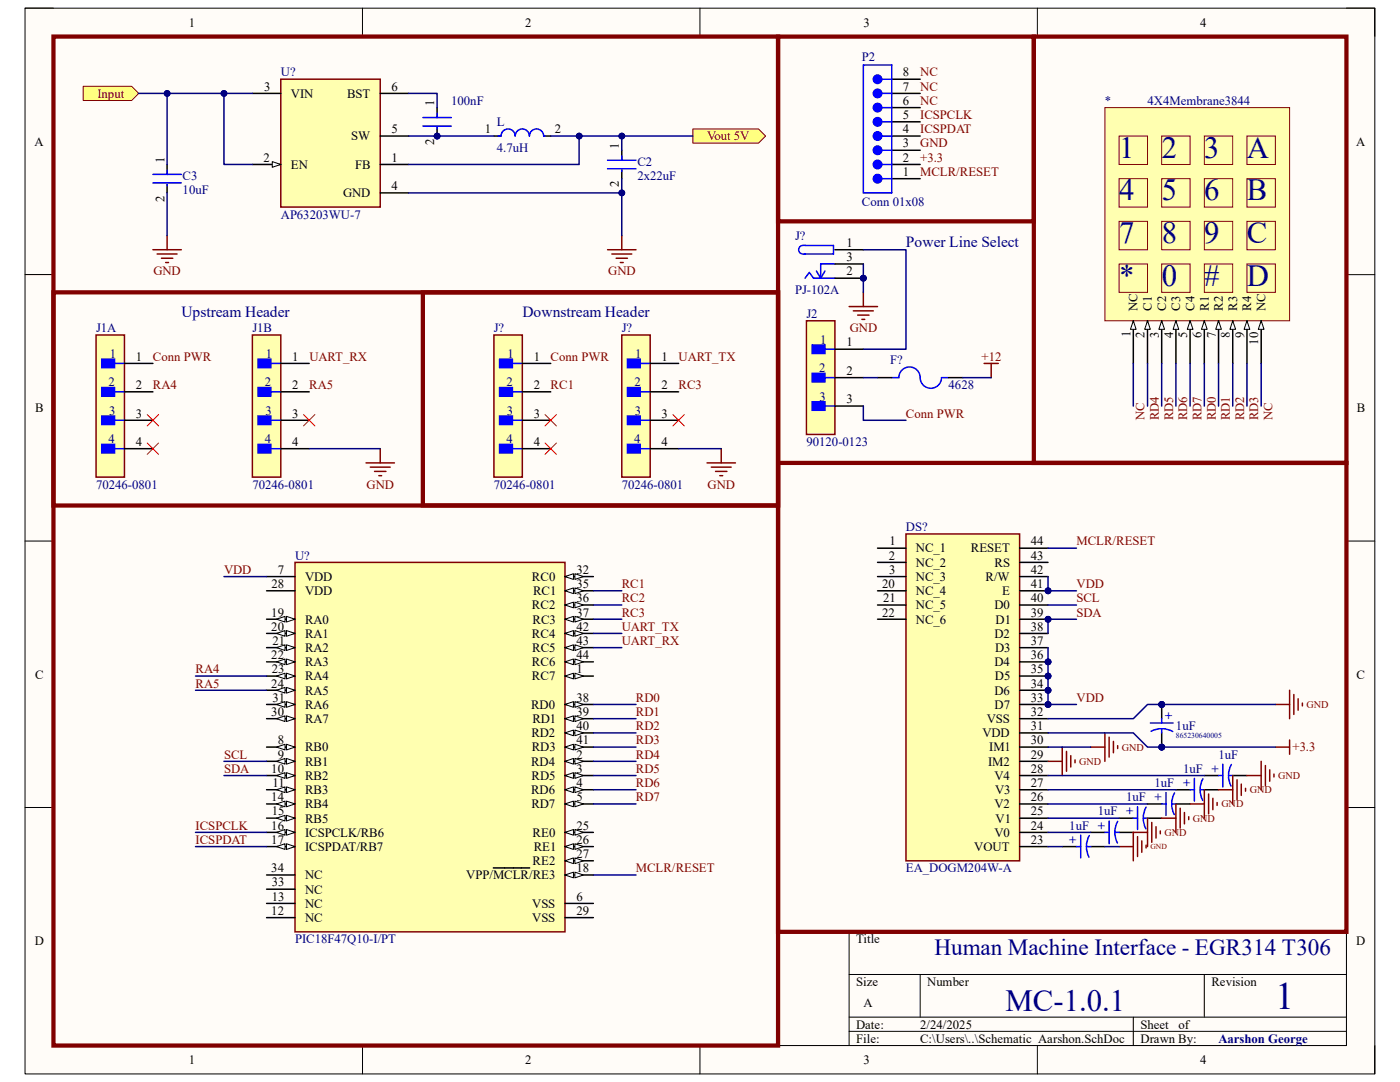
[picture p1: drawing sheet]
<svg xmlns="http://www.w3.org/2000/svg" width="279mm" height="216mm" viewBox="0 0 279 216" stroke-linecap="round" stroke-linejoin="round" font-family="sans-serif">
<defs><g id="words">
<text font-size="7.7" fill="#000080" x="254.5" y="201.3">1</text>
<g font-size="6.1" fill="#000080">
<text x="223.4" y="31.5">1</text>
<text x="231.8" y="31.5">2</text>
<text x="240.3" y="31.5">3</text>
<text x="248.8" y="31.5">A</text>
<text x="223.4" y="40">4</text>
<text x="231.8" y="40">5</text>
<text x="240.3" y="40">6</text>
<text x="248.8" y="40">B</text>
<text x="223.4" y="48.5">7</text>
<text x="231.8" y="48.5">8</text>
<text x="240.3" y="48.5">9</text>
<text x="248.8" y="48.5">C</text>
<text x="223.4" y="57">*</text>
<text x="231.8" y="57">0</text>
<text x="240.3" y="57">#</text>
<text x="248.8" y="57">D</text>
<text x="200.7" y="201.6">MC-1.0.1</text>
</g>
<text font-size="4.6" fill="#000080" x="186.5" y="190.6">Human Machine Interface - EGR314 T306</text>
<g font-size="3.1" fill="#000080">
<text x="180.8" y="49.2">Power Line Select</text>
<text x="36.2" y="63.3">Upstream Header</text>
<text x="104.3" y="63.3">Downstream Header</text>
</g>
<g font-size="2.5">
<text x="37.7" y="5.3">1</text>
<text x="104.8" y="5.3">2</text>
<text x="172.3" y="5.3">3</text>
<text x="239.5" y="5.3">4</text>
<text x="180.2" y="15.2">8</text>
<text x="52.7" y="18.1">3</text>
<text x="58" y="19.5">VIN</text>
<text x="69.3" y="19.5">BST</text>
<text x="78.1" y="18.1">6</text>
<text x="86.7" y="21.2" transform="rotate(-90 86.7 21.2)">1</text>
<text x="180.2" y="23.7">5</text>
<text x="180.2" y="20.9">6</text>
<text x="180.2" y="18.1">7</text>
<text x="6.9" y="29.1">A</text>
<text x="70.1" y="28">SW</text>
<text x="78.1" y="26.6">5</text>
<text x="86.7" y="28.9" transform="rotate(-90 86.7 28.9)">2</text>
<text x="96.7" y="26.6">1</text>
<text x="110.7" y="26.6">2</text>
<text x="123.5" y="29.7" transform="rotate(-90 123.5 29.7)">1</text>
<text x="180.2" y="29.4">3</text>
<text x="180.2" y="26.6">4</text>
<text x="270.6" y="29.1">A</text>
<text x="32.8" y="32.5" transform="rotate(-90 32.8 32.5)">1</text>
<text x="52.6" y="32.3">2</text>
<text x="58" y="33.7">EN</text>
<text x="70.9" y="33.7">FB</text>
<text x="78.1" y="32.3">1</text>
<text x="180.2" y="32.3">2</text>
<text x="180.2" y="35.1">1</text>
<text x="32.8" y="40.2" transform="rotate(-90 32.8 40.2)">2</text>
<text x="68.5" y="39.4">GND</text>
<text x="78.1" y="37.9">4</text>
<text x="123.5" y="37.4" transform="rotate(-90 123.5 37.4)">2</text>
<text x="168.9" y="52.1">3</text>
<text x="168.9" y="49.3">1</text>
<text x="168.9" y="54.9">2</text>
<text x="227" y="62" transform="rotate(-90 227 62)">NC</text>
<text x="229.9" y="62" transform="rotate(-90 229.9 62)">C1</text>
<text x="232.7" y="62" transform="rotate(-90 232.7 62)">C2</text>
<text x="235.5" y="62" transform="rotate(-90 235.5 62)">C3</text>
<text x="238.4" y="62" transform="rotate(-90 238.4 62)">C4</text>
<text x="241.2" y="62" transform="rotate(-90 241.2 62)">R1</text>
<text x="244.1" y="62" transform="rotate(-90 244.1 62)">R2</text>
<text x="246.9" y="62" transform="rotate(-90 246.9 62)">R3</text>
<text x="249.7" y="62" transform="rotate(-90 249.7 62)">R4</text>
<text x="252.6" y="62" transform="rotate(-90 252.6 62)">NC</text>
<text x="27.1" y="72">1</text>
<text x="58.3" y="72">1</text>
<text x="106.5" y="72">1</text>
<text x="132" y="72">1</text>
<text x="168.9" y="69.1">1</text>
<text x="225.6" y="67.2" transform="rotate(-90 225.6 67.2)">1</text>
<text x="228.4" y="67.4" transform="rotate(-90 228.4 67.4)">2</text>
<text x="231.3" y="67.4" transform="rotate(-90 231.3 67.4)">3</text>
<text x="234.1" y="67.5" transform="rotate(-90 234.1 67.5)">4</text>
<text x="236.9" y="67.4" transform="rotate(-90 236.9 67.4)">5</text>
<text x="239.8" y="67.4" transform="rotate(-90 239.8 67.4)">6</text>
<text x="242.6" y="67.4" transform="rotate(-90 242.6 67.4)">7</text>
<text x="245.4" y="67.4" transform="rotate(-90 245.4 67.4)">8</text>
<text x="248.3" y="67.4" transform="rotate(-90 248.3 67.4)">9</text>
<text x="251.1" y="68.7" transform="rotate(-90 251.1 68.7)">10</text>
<text x="27.1" y="77.6">2</text>
<text x="58.3" y="77.6">2</text>
<text x="106.5" y="77.6">2</text>
<text x="132" y="77.6">2</text>
<text x="168.9" y="74.8">2</text>
<text x="7" y="82.3">B</text>
<text x="27.1" y="83.3">3</text>
<text x="58.3" y="83.3">3</text>
<text x="106.5" y="83.3">3</text>
<text x="132" y="83.3">3</text>
<text x="168.9" y="80.5">3</text>
<text x="270.8" y="82.3">B</text>
<text x="27.1" y="89">4</text>
<text x="58.3" y="89">4</text>
<text x="106.5" y="89">4</text>
<text x="132" y="89">4</text>
<text x="177.4" y="111.7">2</text>
<text x="177.5" y="108.8">1</text>
<text x="182.8" y="110.2">NC_1</text>
<text x="182.8" y="113.1">NC_2</text>
<text x="193.8" y="110.2">RESET</text>
<text x="198.5" y="113.1">RS</text>
<text x="205.7" y="111.7">43</text>
<text x="205.7" y="108.8">44</text>
<text x="54.2" y="117.3">28</text>
<text x="55.5" y="114.5">7</text>
<text x="60.9" y="115.9">VDD</text>
<text x="60.9" y="118.7">VDD</text>
<text x="106.2" y="115.9">RC0</text>
<text x="106.4" y="118.7">RC1</text>
<text x="115" y="114.5">32</text>
<text x="115" y="117.3">35</text>
<text x="176.1" y="117.3">20</text>
<text x="177.5" y="114.5">3</text>
<text x="182.8" y="115.9">NC_3</text>
<text x="182.8" y="118.7">NC_4</text>
<text x="196.7" y="115.9">R/W</text>
<text x="200" y="118.7">E</text>
<text x="205.7" y="117.3">41</text>
<text x="205.7" y="114.5">42</text>
<text x="54.1" y="123">19</text>
<text x="54.1" y="125.9">20</text>
<text x="60.9" y="124.4">RA0</text>
<text x="106.2" y="121.6">RC2</text>
<text x="106.3" y="124.4">RC3</text>
<text x="115" y="120.2">36</text>
<text x="115" y="123">37</text>
<text x="115" y="125.9">42</text>
<text x="176.1" y="123">22</text>
<text x="176.3" y="120.2">21</text>
<text x="182.8" y="121.6">NC_5</text>
<text x="182.8" y="124.4">NC_6</text>
<text x="198.5" y="121.6">D0</text>
<text x="198.7" y="124.4">D1</text>
<text x="205.7" y="125.9">38</text>
<text x="205.7" y="123">39</text>
<text x="205.7" y="120.2">40</text>
<text x="54.1" y="131.5">22</text>
<text x="54.4" y="128.7">21</text>
<text x="60.9" y="127.3">RA1</text>
<text x="60.9" y="130.1">RA2</text>
<text x="106.2" y="127.3">RC4</text>
<text x="106.2" y="130.1">RC5</text>
<text x="115" y="128.7">43</text>
<text x="115" y="131.5">44</text>
<text x="198.5" y="127.3">D2</text>
<text x="198.6" y="130.1">D3</text>
<text x="205.7" y="131.5">36</text>
<text x="205.7" y="128.7">37</text>
<text x="7" y="135.4">C</text>
<text x="54.1" y="137.2">24</text>
<text x="54.3" y="134.4">23</text>
<text x="60.9" y="132.9">RA3</text>
<text x="60.9" y="135.8">RA4</text>
<text x="106.2" y="132.9">RC6</text>
<text x="106.2" y="135.8">RC7</text>
<text x="115" y="134.4">1</text>
<text x="198.5" y="132.9">D4</text>
<text x="198.5" y="135.8">D5</text>
<text x="205.7" y="137.2">34</text>
<text x="205.7" y="134.4">35</text>
<text x="270.7" y="135.4">C</text>
<text x="54.1" y="142.9">30</text>
<text x="54.4" y="140">31</text>
<text x="60.9" y="138.6">RA5</text>
<text x="60.9" y="141.4">RA6</text>
<text x="106" y="141.4">RD0</text>
<text x="115" y="140">38</text>
<text x="115" y="142.9">39</text>
<text x="198.5" y="138.6">D6</text>
<text x="198.5" y="141.4">D7</text>
<text x="205.7" y="142.9">32</text>
<text x="205.7" y="140">33</text>
<text x="55.5" y="148.5">8</text>
<text x="60.9" y="149.9">RB0</text>
<text x="60.9" y="144.3">RA7</text>
<text x="106" y="147.1">RD2</text>
<text x="106.1" y="149.9">RD3</text>
<text x="106.3" y="144.3">RD1</text>
<text x="115" y="145.7">40</text>
<text x="115" y="148.5">41</text>
<text x="196" y="147.1">VDD</text>
<text x="196.9" y="144.3">VSS</text>
<text x="197.4" y="149.9">IM1</text>
<text x="205.7" y="148.5">30</text>
<text x="205.7" y="145.7">31</text>
<text x="54.1" y="154.2">10</text>
<text x="55.4" y="151.4">9</text>
<text x="60.9" y="152.8">RB1</text>
<text x="60.9" y="155.6">RB2</text>
<text x="106" y="152.8">RD4</text>
<text x="106.1" y="155.6">RD5</text>
<text x="115" y="151.4">2</text>
<text x="115" y="154.2">3</text>
<text x="197.2" y="152.8">IM2</text>
<text x="198.5" y="155.6">V4</text>
<text x="205.7" y="154.2">28</text>
<text x="205.7" y="151.4">29</text>
<text x="54.1" y="159.9">14</text>
<text x="54.4" y="157">11</text>
<text x="60.9" y="158.5">RB3</text>
<text x="60.9" y="161.3">RB4</text>
<text x="106" y="158.5">RD6</text>
<text x="106" y="161.3">RD7</text>
<text x="115" y="157">4</text>
<text x="115" y="159.9">5</text>
<text x="198.5" y="161.3">V2</text>
<text x="198.6" y="158.5">V3</text>
<text x="205.7" y="159.9">26</text>
<text x="205.7" y="157">27</text>
<text x="54.1" y="165.5">16</text>
<text x="54.2" y="162.7">15</text>
<text x="60.9" y="164.1">RB5</text>
<text x="60.9" y="167">ICSPCLK/RB6</text>
<text x="106.3" y="167">RE0</text>
<text x="115" y="165.5">25</text>
<text x="198.5" y="167">V0</text>
<text x="198.7" y="164.1">V1</text>
<text x="205.7" y="165.5">24</text>
<text x="205.7" y="162.7">25</text>
<text x="54.1" y="168.4">17</text>
<text x="60.9" y="169.8">ICSPDAT/RB7</text>
<text x="106.3" y="172.6">RE2</text>
<text x="106.5" y="169.8">RE1</text>
<text x="115" y="168.4">26</text>
<text x="115" y="171.2">27</text>
<text x="194.4" y="169.8">VOUT</text>
<text x="205.7" y="168.4">23</text>
<text x="54.1" y="174">34</text>
<text x="54.3" y="179.7">13</text>
<text x="54.3" y="176.9">33</text>
<text x="60.9" y="178.3">NC</text>
<text x="60.9" y="175.5">NC</text>
<text x="93" y="175.5">VPP/MCLR/RE3</text>
<text x="115" y="174">18</text>
<text x="115" y="179.7">6</text>
<text x="54.1" y="182.5">12</text>
<text x="60.9" y="184">NC</text>
<text x="60.9" y="181.1">NC</text>
<text x="106.2" y="181.1">VSS</text>
<text x="106.2" y="184">VSS</text>
<text x="115" y="182.5">29</text>
<text x="6.9" y="188.6">D</text>
<text x="170.9" y="188.2">Title</text>
<text x="270.7" y="188.6">D</text>
<text x="170.9" y="196.7">Size</text>
<text x="185" y="196.7">Number</text>
<text x="241.8" y="196.7">Revision</text>
<text x="172.3" y="201">A</text>
<text x="170.9" y="205.2">Date:</text>
<text x="170.9" y="208.1">File:</text>
<text x="183.6" y="205.2">2/24/2025</text>
<text x="183.7" y="208.1">C:\Users\..\Schematic_Aarshon.SchDoc</text>
<text x="227.6" y="205.2">Sheet</text>
<text x="227.6" y="208.1">Drawn By:</text>
<text x="235.2" y="205.2">of</text>
<text x="37.7" y="212.3">1</text>
<text x="104.8" y="212.3">2</text>
<text x="172.3" y="212.3">3</text>
<text x="239.5" y="212.3">4</text>
</g>
<g font-size="2.5" fill="#000080">
<text x="56" y="15.2">U?</text>
<text x="172" y="12.1">P2</text>
<text x="90" y="20.9">100nF</text>
<text x="220.5" y="20.9">*</text>
<text x="229" y="20.9">4X4Membrane3844</text>
<text x="99.1" y="25.2">L</text>
<text x="36.4" y="35.9">C3</text>
<text x="99.1" y="30.3">4.7uH</text>
<text x="127.2" y="33.1">C2</text>
<text x="127.2" y="35.9">2x22uF</text>
<text x="36.4" y="38.8">10uF</text>
<text x="172" y="41.1">Conn 01x08</text>
<text x="56" y="43.6">AP63203WU-7</text>
<text x="158.7" y="47.9">J?</text>
<text x="158.7" y="58.6">PJ-102A</text>
<text x="161" y="63.5">J2</text>
<text x="19.2" y="66.3">J1A</text>
<text x="21.9" y="71.4">1</text>
<text x="50.4" y="66.3">J1B</text>
<text x="53.1" y="71.4">1</text>
<text x="98.6" y="66.3">J?</text>
<text x="101.3" y="71.4">1</text>
<text x="124.1" y="66.3">J?</text>
<text x="126.8" y="71.4">1</text>
<text x="163.7" y="68.6">1</text>
<text x="21.7" y="77.1">2</text>
<text x="52.9" y="77.1">2</text>
<text x="101.1" y="77.1">2</text>
<text x="126.6" y="77.1">2</text>
<text x="163.4" y="74.3">2</text>
<text x="177.7" y="72.7">F?</text>
<text x="189.3" y="77.6">4628</text>
<text x="21.8" y="82.8">3</text>
<text x="53" y="82.8">3</text>
<text x="101.2" y="82.8">3</text>
<text x="126.7" y="82.8">3</text>
<text x="163.6" y="79.9">3</text>
<text x="21.7" y="88.4">4</text>
<text x="52.9" y="88.4">4</text>
<text x="101" y="88.4">4</text>
<text x="126.6" y="88.4">4</text>
<text x="161" y="89">90120-0123</text>
<text x="19.2" y="97.5">70246-0801</text>
<text x="50.4" y="97.5">70246-0801</text>
<text x="98.6" y="97.5">70246-0801</text>
<text x="124.1" y="97.5">70246-0801</text>
<text x="180.8" y="106">DS?</text>
<text x="58.9" y="111.7">U?</text>
<text x="234.7" y="145.7">1uF</text>
<text x="236.1" y="154.2">1uF +</text>
<text x="243.2" y="151.4">1uF</text>
<text x="224.7" y="159.9">1uF +</text>
<text x="230.4" y="157">1uF +</text>
<text x="213.4" y="165.5">1uF +</text>
<text x="219.1" y="162.7">1uF +</text>
<text x="180.8" y="174">EA_DOGM204W-A</text>
<text x="58.9" y="188.2">PIC18F47Q10-I/PT</text>
<text x="243.2" y="208.1">Aarshon George</text>
</g>
<g font-size="2.5" fill="#800000">
<text x="183.6" y="15.2">NC</text>
<text x="19.4" y="19.5">Input</text>
<text x="183.6" y="23.7">ICSPCLK</text>
<text x="183.6" y="20.9">NC</text>
<text x="183.6" y="18.1">NC</text>
<text x="141.1" y="28">Vout 5V</text>
<text x="183.6" y="29.4">GND</text>
<text x="183.6" y="26.6">ICSPDAT</text>
<text x="183.6" y="35.1">MCLR/RESET</text>
<text x="183.6" y="32.3">+3.3</text>
<text x="30.6" y="54.9">GND</text>
<text x="121.4" y="54.9">GND</text>
<text x="30.5" y="72">Conn PWR</text>
<text x="61.7" y="72">UART_RX</text>
<text x="109.9" y="72">Conn PWR</text>
<text x="135.4" y="72">UART_TX</text>
<text x="169.6" y="66.3">GND</text>
<text x="195.9" y="72">+12</text>
<text x="30.5" y="77.6">RA4</text>
<text x="61.7" y="77.6">RA5</text>
<text x="109.9" y="77.6">RC1</text>
<text x="135.4" y="77.6">RC3</text>
<text x="180.8" y="83.3">Conn PWR</text>
<text x="228.4" y="83.9" transform="rotate(-90 228.4 83.9)">NC</text>
<text x="231.3" y="83.9" transform="rotate(-90 231.3 83.9)">RD4</text>
<text x="234.1" y="83.9" transform="rotate(-90 234.1 83.9)">RD5</text>
<text x="236.9" y="83.9" transform="rotate(-90 236.9 83.9)">RD6</text>
<text x="239.8" y="83.9" transform="rotate(-90 239.8 83.9)">RD7</text>
<text x="242.6" y="83.9" transform="rotate(-90 242.6 83.9)">RD0</text>
<text x="245.4" y="83.9" transform="rotate(-90 245.4 83.9)">RD1</text>
<text x="248.3" y="83.9" transform="rotate(-90 248.3 83.9)">RD2</text>
<text x="251.1" y="83.9" transform="rotate(-90 251.1 83.9)">RD3</text>
<text x="254" y="83.9" transform="rotate(-90 254 83.9)">NC</text>
<text x="73.2" y="97.5">GND</text>
<text x="141.2" y="97.5">GND</text>
<text x="214.8" y="108.8">MCLR/RESET</text>
<text x="44.7" y="114.5">VDD</text>
<text x="124.1" y="117.3">RC1</text>
<text x="214.8" y="117.3">VDD</text>
<text x="124.1" y="125.9">UART_TX</text>
<text x="124.1" y="120.2">RC2</text>
<text x="124.1" y="123">RC3</text>
<text x="214.8" y="123">SDA</text>
<text x="214.8" y="120.2">SCL</text>
<text x="124.1" y="128.7">UART_RX</text>
<text x="39" y="134.4">RA4</text>
<text x="39" y="137.2">RA5</text>
<text x="126.9" y="140">RD0</text>
<text x="126.9" y="142.9">RD1</text>
<text x="214.8" y="140">VDD</text>
<text x="126.9" y="148.5">RD3</text>
<text x="126.9" y="145.7">RD2</text>
<text x="257.9" y="149.9">+3.3</text>
<text x="44.7" y="151.4">SCL</text>
<text x="44.7" y="154.2">SDA</text>
<text x="126.9" y="151.4">RD4</text>
<text x="126.9" y="154.2">RD5</text>
<text x="126.9" y="159.9">RD7</text>
<text x="126.9" y="157">RD6</text>
<text x="39" y="165.5">ICSPCLK</text>
<text x="39" y="168.4">ICSPDAT</text>
<text x="126.9" y="174">MCLR/RESET</text>
</g>
<g font-size="2.5" fill="#00f">
<text x="232.4" y="142" transform="rotate(90 232.4 142)">+</text>
<text x="213.4" y="168.4">+</text>
</g>
<g font-size="2" fill="#800000">
<text x="260.8" y="141.3">GND</text>
<text x="223.9" y="149.8">GND</text>
<text x="215.4" y="152.6">GND</text>
<text x="255.1" y="155.4">GND</text>
<text x="243.8" y="161.1">GND</text>
<text x="249.4" y="158.3">GND</text>
<text x="232.4" y="166.8">GND</text>
<text x="238.1" y="164">GND</text>
</g>
<text font-size="1.5" fill="#000080" x="234.7" y="147.3">865230640005</text>
<text font-size="1.5" fill="#800000" x="229.6" y="169.5">GND</text>
</g></defs>
<path d="M5 1.6h269.4v212.7h-269.4z" fill-rule="evenodd" fill="#fffcf8"/>
<path d="M5 1.6h269.4v212.7h-269.4z" fill="none" stroke="#000" stroke-width=".2"/>
<path d="M10.7 7.3h258v201.3h-258z" fill-rule="evenodd" fill="#fffcf8"/>
<g fill="none" stroke="#000" stroke-width=".2">
<path d="M5 1.6h5.7M10.7 7.3h258v201.3h-258zM72.3 1.6v5.7M139.7 1.6v5.7M207 1.6v5.7M268.7 1.6h5.7v5.7M5 54.8h5.7M268.7 54.8h5.7M5 108h5.7M268.7 108h5.7M5 161.1h5.7M268.7 161.1h5.7"/>
<path d="M169.5 194.4h99.2M183.6 194.4v8.6M240.3 194.4v8.6M268.7 185.9h-99.2v22.7M72.3 208.6v5.7M139.7 208.6v5.7M169.5 203h99.2M169.5 205.8h99.2M207 208.6v5.7M226.2 203v5.6M274.4 208.6v5.7"/>
</g>
<path d="M220.5 21.5h36.9v42.5h-36.9z" fill-rule="evenodd" fill="#ffffb0"/>
<path d="M220.5 21.5h36.9v42.5h-36.9z" fill="none" stroke="#800000" stroke-width=".2"/>
<path d="M226.2 64v8.5" fill="none" stroke="#000" stroke-width=".3"/>
<path d="M226.2 64l.5 1.7h-1.1z" fill="#f8fcff"/>
<path d="M226.2 64l.5 1.7h-1.1z" fill="none" stroke="#000" stroke-width=".2"/>
<path d="M229 64v8.5" fill="none" stroke="#000" stroke-width=".3"/>
<path d="M229 64l.6 1.7h-1.2z" fill="#f8fcff"/>
<path d="M229 64l.6 1.7h-1.2z" fill="none" stroke="#000" stroke-width=".2"/>
<path d="M231.8 64v8.5" fill="none" stroke="#000" stroke-width=".3"/>
<path d="M231.8 64l.6 1.7h-1.1z" fill="#f8fcff"/>
<path d="M231.8 64l.6 1.7h-1.1z" fill="none" stroke="#000" stroke-width=".2"/>
<path d="M234.7 64v8.5" fill="none" stroke="#000" stroke-width=".3"/>
<path d="M234.7 64l.5 1.7h-1.1z" fill="#f8fcff"/>
<path d="M234.7 64l.5 1.7h-1.1z" fill="none" stroke="#000" stroke-width=".2"/>
<path d="M237.5 64v8.5" fill="none" stroke="#000" stroke-width=".3"/>
<path d="M237.5 64l.6 1.7h-1.1z" fill="#f8fcff"/>
<path d="M237.5 64l.6 1.7h-1.1z" fill="none" stroke="#000" stroke-width=".2"/>
<path d="M240.3 64v8.5" fill="none" stroke="#000" stroke-width=".3"/>
<path d="M240.3 64l.6 1.7h-1.1z" fill="#f8fcff"/>
<path d="M240.3 64l.6 1.7h-1.1z" fill="none" stroke="#000" stroke-width=".2"/>
<path d="M243.2 64v8.5" fill="none" stroke="#000" stroke-width=".3"/>
<path d="M243.2 64l.6 1.7h-1.2z" fill="#f8fcff"/>
<path d="M243.2 64l.6 1.7h-1.2z" fill="none" stroke="#000" stroke-width=".2"/>
<path d="M246 64v8.5" fill="none" stroke="#000" stroke-width=".3"/>
<path d="M246 64l.6 1.7h-1.1z" fill="#f8fcff"/>
<path d="M246 64l.6 1.7h-1.1z" fill="none" stroke="#000" stroke-width=".2"/>
<path d="M248.9 64v8.5" fill="none" stroke="#000" stroke-width=".3"/>
<path d="M248.9 64l.5 1.7h-1.1z" fill="#f8fcff"/>
<path d="M248.9 64l.5 1.7h-1.1z" fill="none" stroke="#000" stroke-width=".2"/>
<path d="M251.7 64v8.5" fill="none" stroke="#000" stroke-width=".3"/>
<path d="M251.7 64l.6 1.7h-1.2z" fill="#f8fcff"/>
<path d="M251.7 64l.6 1.7h-1.2z" fill="none" stroke="#000" stroke-width=".2"/>
<path d="M223.3 27.1h5.7v5.7h-5.7z" fill-rule="evenodd" fill="#ffffb0"/>
<path d="M223.3 27.1h5.7v5.7h-5.7z" fill="none" stroke="#800000" stroke-width=".2"/>
<path d="M231.8 27.1h5.7v5.7h-5.7z" fill-rule="evenodd" fill="#ffffb0"/>
<path d="M231.8 27.1h5.7v5.7h-5.7z" fill="none" stroke="#800000" stroke-width=".2"/>
<path d="M240.3 27.1h5.7v5.7h-5.7z" fill-rule="evenodd" fill="#ffffb0"/>
<path d="M240.3 27.1h5.7v5.7h-5.7z" fill="none" stroke="#800000" stroke-width=".2"/>
<path d="M248.9 27.1h5.6v5.7h-5.6z" fill-rule="evenodd" fill="#ffffb0"/>
<path d="M248.9 27.1h5.6v5.7h-5.6z" fill="none" stroke="#800000" stroke-width=".2"/>
<path d="M223.3 35.7h5.7v5.6h-5.7z" fill-rule="evenodd" fill="#ffffb0"/>
<path d="M223.3 35.7h5.7v5.6h-5.7z" fill="none" stroke="#800000" stroke-width=".2"/>
<path d="M231.8 35.7h5.7v5.6h-5.7z" fill-rule="evenodd" fill="#ffffb0"/>
<path d="M231.8 35.7h5.7v5.6h-5.7z" fill="none" stroke="#800000" stroke-width=".2"/>
<path d="M240.3 35.7h5.7v5.6h-5.7z" fill-rule="evenodd" fill="#ffffb0"/>
<path d="M240.3 35.7h5.7v5.6h-5.7z" fill="none" stroke="#800000" stroke-width=".2"/>
<path d="M248.9 35.7h5.6v5.6h-5.6z" fill-rule="evenodd" fill="#ffffb0"/>
<path d="M248.9 35.7h5.6v5.6h-5.6z" fill="none" stroke="#800000" stroke-width=".2"/>
<path d="M223.3 44.2h5.7v5.6h-5.7z" fill-rule="evenodd" fill="#ffffb0"/>
<path d="M223.3 44.2h5.7v5.6h-5.7z" fill="none" stroke="#800000" stroke-width=".2"/>
<path d="M231.8 44.2h5.7v5.6h-5.7z" fill-rule="evenodd" fill="#ffffb0"/>
<path d="M231.8 44.2h5.7v5.6h-5.7z" fill="none" stroke="#800000" stroke-width=".2"/>
<path d="M240.3 44.2h5.7v5.6h-5.7z" fill-rule="evenodd" fill="#ffffb0"/>
<path d="M240.3 44.2h5.7v5.6h-5.7z" fill="none" stroke="#800000" stroke-width=".2"/>
<path d="M248.9 44.2h5.6v5.6h-5.6z" fill-rule="evenodd" fill="#ffffb0"/>
<path d="M248.9 44.2h5.6v5.6h-5.6z" fill="none" stroke="#800000" stroke-width=".2"/>
<path d="M223.3 52.7h5.7v5.6h-5.7z" fill-rule="evenodd" fill="#ffffb0"/>
<path d="M223.3 52.7h5.7v5.6h-5.7z" fill="none" stroke="#800000" stroke-width=".2"/>
<path d="M231.8 52.7h5.7v5.6h-5.7z" fill-rule="evenodd" fill="#ffffb0"/>
<path d="M231.8 52.7h5.7v5.6h-5.7z" fill="none" stroke="#800000" stroke-width=".2"/>
<path d="M240.3 52.7h5.7v5.6h-5.7z" fill-rule="evenodd" fill="#ffffb0"/>
<path d="M240.3 52.7h5.7v5.6h-5.7z" fill="none" stroke="#800000" stroke-width=".2"/>
<path d="M248.9 52.7h5.6v5.6h-5.6z" fill-rule="evenodd" fill="#ffffb0"/>
<path d="M248.9 52.7h5.6v5.6h-5.6z" fill="none" stroke="#800000" stroke-width=".2"/>
<circle cx="209.2" cy="140.6" r=".57" fill="#000080"/>
<circle cx="209.2" cy="140.6" r=".57" fill="none" stroke="#000080" stroke-width=".2"/>
<circle cx="209.2" cy="137.7" r=".57" fill="#000080"/>
<circle cx="209.2" cy="137.7" r=".57" fill="none" stroke="#000080" stroke-width=".2"/>
<circle cx="209.2" cy="134.9" r=".57" fill="#000080"/>
<circle cx="209.2" cy="134.9" r=".57" fill="none" stroke="#000080" stroke-width=".2"/>
<circle cx="209.2" cy="132.1" r=".57" fill="#000080"/>
<circle cx="209.2" cy="132.1" r=".57" fill="none" stroke="#000080" stroke-width=".2"/>
<circle cx="209.2" cy="123.6" r=".57" fill="#000080"/>
<circle cx="209.2" cy="123.6" r=".57" fill="none" stroke="#000080" stroke-width=".2"/>
<circle cx="209.2" cy="117.9" r=".57" fill="#000080"/>
<circle cx="209.2" cy="117.9" r=".57" fill="none" stroke="#000080" stroke-width=".2"/>
<path d="M180.8 106.5h22.7v65.3h-22.7z" fill-rule="evenodd" fill="#ffffb0"/>
<path d="M180.8 106.5h22.7v65.3h-22.7z" fill="none" stroke="#800000" stroke-width=".3"/>
<g fill="none" stroke="#000" stroke-width=".3">
<path d="M175.1 109.4h5.7M175.1 112.2h5.7M175.1 115.1h5.7M175.1 117.9h5.7M175.1 120.7h5.7M175.1 123.6h5.7M203.5 157.6h5.7M203.5 154.7h5.7M203.5 151.9h5.7M203.5 149.1h5.7M203.5 146.2h5.7M203.5 143.4h5.7"/>
<path d="M203.5 140.6h5.7M203.5 168.9h5.7M203.5 166.1h5.7M203.5 163.3h5.7M203.5 160.4h5.7"/>
</g>
<circle cx="209.2" cy="140.6" r=".57" fill="#000080"/>
<circle cx="209.2" cy="140.6" r=".57" fill="none" stroke="#000080" stroke-width=".2"/>
<path d="M203.5 137.7h5.7" fill="none" stroke="#000" stroke-width=".3"/>
<circle cx="209.2" cy="137.7" r=".57" fill="#000080"/>
<circle cx="209.2" cy="137.7" r=".57" fill="none" stroke="#000080" stroke-width=".2"/>
<path d="M203.5 134.9h5.7" fill="none" stroke="#000" stroke-width=".3"/>
<circle cx="209.2" cy="134.9" r=".57" fill="#000080"/>
<circle cx="209.2" cy="134.9" r=".57" fill="none" stroke="#000080" stroke-width=".2"/>
<path d="M203.5 132.1h5.7" fill="none" stroke="#000" stroke-width=".3"/>
<circle cx="209.2" cy="132.1" r=".57" fill="#000080"/>
<circle cx="209.2" cy="132.1" r=".57" fill="none" stroke="#000080" stroke-width=".2"/>
<path d="M203.5 129.2h5.7M203.5 126.4h5.7M203.5 123.6h5.7" fill="none" stroke="#000" stroke-width=".3"/>
<circle cx="209.2" cy="123.6" r=".57" fill="#000080"/>
<circle cx="209.2" cy="123.6" r=".57" fill="none" stroke="#000080" stroke-width=".2"/>
<path d="M203.5 117.9h5.7M203.5 120.7h5.7" fill="none" stroke="#000" stroke-width=".3"/>
<circle cx="209.2" cy="117.9" r=".57" fill="#000080"/>
<circle cx="209.2" cy="117.9" r=".57" fill="none" stroke="#000080" stroke-width=".2"/>
<path d="M203.5 115.1h5.7M203.5 112.2h5.7M203.5 109.4h5.7" fill="none" stroke="#000" stroke-width=".3"/>
<path d="M56 15.8h19.9v25.5h-19.9z" fill-rule="evenodd" fill="#ffffb0"/>
<path d="M56 15.8h19.9v25.5h-19.9z" fill="none" stroke="#800000" stroke-width=".3"/>
<path d="M50.4 32.8h5.6" fill="none" stroke="#000" stroke-width=".3"/>
<path d="M54.3 32.3l1.7 .5-1.7 .6z" fill="#f8fcff"/>
<path d="M54.3 32.3l1.7 .5-1.7 .6z" fill="none" stroke="#000" stroke-width=".2"/>
<path d="M50.4 18.6h5.6M75.9 18.6h5.7M75.9 32.8h5.7M75.9 38.5h5.7M75.9 27.1h5.7" fill="none" stroke="#000" stroke-width=".3"/>
<circle cx="231.8" cy="140.6" r=".57" fill="#000080"/>
<circle cx="231.8" cy="140.6" r=".57" fill="none" stroke="#000080" stroke-width=".2"/>
<circle cx="231.8" cy="149.1" r=".57" fill="#000080"/>
<circle cx="231.8" cy="149.1" r=".57" fill="none" stroke="#000080" stroke-width=".2"/>
<path d="M231.8 140.6v2.8" fill="none" stroke="#000" stroke-width=".3"/>
<circle cx="231.8" cy="140.6" r=".57" fill="#000080"/>
<circle cx="231.8" cy="140.6" r=".57" fill="none" stroke="#000080" stroke-width=".2"/>
<path d="M231.8 146.2v2.9" fill="none" stroke="#000" stroke-width=".3"/>
<circle cx="231.8" cy="149.1" r=".57" fill="#000080"/>
<circle cx="231.8" cy="149.1" r=".57" fill="none" stroke="#000080" stroke-width=".2"/>
<g fill="none" stroke="#00f" stroke-width=".3">
<path d="M229.6 144.3h4.5M229.7 145.9a4.5 4.5 0 0 1 4.3 .1M231.8 143.4v.9M231.8 145.4v.8M232.7 158.2v4.5M234.4 158.2a4.5 4.5 0 0 0 0 4.3M237.5 157.6h.9M238.4 155.3v4.6M239.5 157.6h.8M240.1 155.4a4.5 4.5 0 0 0-.1 4.3M243.2 154.7h.8M244 152.5v4.5"/>
<path d="M245.2 154.7h.8M245.7 152.5a4.5 4.5 0 0 0 0 4.4M214.8 168.9h.9M215.7 166.7v4.5M216.8 168.9h.9M217.4 166.7a4.6 4.6 0 0 0-.1 4.3M220.5 166.1h.9M221.4 163.8v4.6M222.5 166.1h.8M223.1 163.9a4.5 4.5 0 0 0-.1 4.3M226.2 163.3h.8M227 161v4.5"/>
<path d="M228.2 163.3h.8M228.7 161.1a4.5 4.5 0 0 0 0 4.3M231.8 160.4h.9M233.8 160.4h.9"/>
</g>
<g fill="none" stroke="#800000" stroke-width=".3">
<path d="M257.4 137.7v5.7M258.2 138.6v4M259.1 139.4v2.3M209.2 151.9h2.8M212 149.1v5.6M212.8 149.9v4M213.7 150.8v2.2M214.5 151.6v.6M217.7 149.1h2.8M220.5 146.2v5.7M221.4 147.1v4M222.2 147.9v2.3"/>
<path d="M223.1 148.8v.6M240.3 157.6v5.7M241.2 158.4v4M242.1 159.3v2.3M243.2 157.6h2.8M246 154.7v5.7M246.9 155.6v4M247.7 156.5v2.2M248.6 157.3v.6M248.9 154.7h2.8M251.7 151.9v5.7M252.5 152.8v3.9"/>
<path d="M253.4 153.6v2.3M254.2 154.5v.5M254.5 149.1h2.9M254.5 140.6h2.9M257.4 147.7v2.8M259.9 140.3v.6M223.3 168.9h2.9M227 166.9v4M227.9 167.8v2.3M228.7 168.6v.6M229 163.3v5.6M229 166.1h-2.8v5.7"/>
<path d="M229.9 164.1v4M230.7 165v2.2M231.6 165.8v.6M231.8 163.3h2.9M234.7 160.4v5.7M235.5 161.3v3.9M236.4 162.1v2.3M237.2 163v.5M237.5 160.4h2.8M242.9 160.1v.6"/>
</g>
<path d="M234.7 157.6h2.8M240.3 154.7h2.9M240.3 157.6h2.9M246 154.7h2.9M212 168.9h2.8M217.7 166.1h2.8M217.7 168.9h2.8M223.3 163.3h2.9M223.3 166.1h2.9M229 160.4h2.8M229 163.3h2.8M234.7 160.4h2.8" fill="none" stroke="#000" stroke-width=".3"/>
<circle cx="87.2" cy="27.2" r=".57" fill="#000080"/>
<circle cx="87.2" cy="27.2" r=".57" fill="none" stroke="#000080" stroke-width=".2"/>
<path d="M87.2 21.5v2M87.2 25.4v1.7" fill="none" stroke="#000" stroke-width=".3"/>
<circle cx="87.2" cy="27.2" r=".57" fill="#000080"/>
<circle cx="87.2" cy="27.2" r=".57" fill="none" stroke="#000080" stroke-width=".2"/>
<path d="M84.4 23.5h5.7M84.4 25.2h5.7M87.2 22.6v.9M87.2 25.4v.3M99.4 27.1h.6a1.42 1.42 0 0 1 1.4-1.4 1.42 1.42 0 0 1 1.4 1.4 1.42 1.42 0 0 1 1.4-1.4 1.42 1.42 0 0 1 1.5 1.4 1.42 1.42 0 0 1 1.4-1.4 1.42 1.42 0 0 1 1.4 1.4h.3" fill="none" stroke="#00f" stroke-width=".3"/>
<path d="M98.6 27.1h1.4M108.5 27.1h1.4" fill="none" stroke="#000" stroke-width=".3"/>
<path d="M121.3 49.8h5.6M122.1 50.7h4M123 51.5h2.2M123.8 52.4h.6M124.1 47v2.8" fill="none" stroke="#800000" stroke-width=".3"/>
<path d="M138.3 25.7h13.1l1.4 1.4-1.4 1.5h-13.1z" fill-rule="evenodd" fill="#ffff80"/>
<path d="M138.3 25.7h13.1l1.4 1.4-1.4 1.5h-13.1z" fill="none" stroke="#800000" stroke-width=".2"/>
<path d="M16.6 17.2h9.7l1.4 1.4-1.4 1.5h-9.7z" fill-rule="evenodd" fill="#ffff80"/>
<path d="M16.6 17.2h9.7l1.4 1.4-1.4 1.5h-9.7z" fill="none" stroke="#800000" stroke-width=".2"/>
<path d="M33.4 32.8v2M33.4 36.8v1.7" fill="none" stroke="#000" stroke-width=".3"/>
<path d="M30.5 34.8h5.7M30.5 36.5h5.7M33.4 34v.8M33.4 36.8v.3" fill="none" stroke="#00f" stroke-width=".3"/>
<path d="M30.5 49.8h5.7M31.4 50.7h3.9M32.2 51.5h2.3M33.1 52.4h.5M33.4 47v2.8" fill="none" stroke="#800000" stroke-width=".3"/>
<path d="M58.9 112.2h53.9v73.7h-53.9z" fill-rule="evenodd" fill="#ffffb0"/>
<path d="M58.9 112.2h53.9v73.7h-53.9z" fill="none" stroke="#800000" stroke-width=".3"/>
<path d="M53.2 115.1h5.7M53.2 117.9h5.7M112.7 115.1h5.7" fill="none" stroke="#000" stroke-width=".3"/>
<path d="M112.7 115.1l1.7-.6v1.1z" fill="#f8fcff"/>
<path d="M112.7 115.1l1.7-.6v1.1z" fill="none" stroke="#000" stroke-width=".2"/>
<path d="M114.7 114.5l1.7 .6-1.7 .5z" fill="#f8fcff"/>
<path d="M114.7 114.5l1.7 .6-1.7 .5z" fill="none" stroke="#000" stroke-width=".2"/>
<path d="M112.7 117.9h5.7" fill="none" stroke="#000" stroke-width=".3"/>
<path d="M112.7 117.9l1.7-.6v1.2z" fill="#f8fcff"/>
<path d="M112.7 117.9l1.7-.6v1.2z" fill="none" stroke="#000" stroke-width=".2"/>
<path d="M114.7 117.3l1.7 .6-1.7 .6z" fill="#f8fcff"/>
<path d="M114.7 117.3l1.7 .6-1.7 .6z" fill="none" stroke="#000" stroke-width=".2"/>
<path d="M112.7 120.7h5.7" fill="none" stroke="#000" stroke-width=".3"/>
<path d="M112.7 120.7l1.7-.5v1.1z" fill="#f8fcff"/>
<path d="M112.7 120.7l1.7-.5v1.1z" fill="none" stroke="#000" stroke-width=".2"/>
<path d="M114.7 120.2l1.7 .5-1.7 .6z" fill="#f8fcff"/>
<path d="M114.7 120.2l1.7 .5-1.7 .6z" fill="none" stroke="#000" stroke-width=".2"/>
<path d="M112.7 123.6h5.7" fill="none" stroke="#000" stroke-width=".3"/>
<path d="M112.7 123.6l1.7-.6v1.1z" fill="#f8fcff"/>
<path d="M112.7 123.6l1.7-.6v1.1z" fill="none" stroke="#000" stroke-width=".2"/>
<path d="M114.7 123l1.7 .6-1.7 .5z" fill="#f8fcff"/>
<path d="M114.7 123l1.7 .6-1.7 .5z" fill="none" stroke="#000" stroke-width=".2"/>
<path d="M112.7 126.4h5.7" fill="none" stroke="#000" stroke-width=".3"/>
<path d="M112.7 126.4l1.7-.6v1.2z" fill="#f8fcff"/>
<path d="M112.7 126.4l1.7-.6v1.2z" fill="none" stroke="#000" stroke-width=".2"/>
<path d="M114.7 125.8l1.7 .6-1.7 .6z" fill="#f8fcff"/>
<path d="M114.7 125.8l1.7 .6-1.7 .6z" fill="none" stroke="#000" stroke-width=".2"/>
<path d="M112.7 129.2h5.7" fill="none" stroke="#000" stroke-width=".3"/>
<path d="M112.7 129.2l1.7-.5v1.1z" fill="#f8fcff"/>
<path d="M112.7 129.2l1.7-.5v1.1z" fill="none" stroke="#000" stroke-width=".2"/>
<path d="M114.7 128.7l1.7 .5-1.7 .6z" fill="#f8fcff"/>
<path d="M114.7 128.7l1.7 .5-1.7 .6z" fill="none" stroke="#000" stroke-width=".2"/>
<path d="M112.7 132.1h5.7" fill="none" stroke="#000" stroke-width=".3"/>
<path d="M112.7 132.1l1.7-.6v1.1z" fill="#f8fcff"/>
<path d="M112.7 132.1l1.7-.6v1.1z" fill="none" stroke="#000" stroke-width=".2"/>
<path d="M114.7 131.5l1.7 .6-1.7 .5z" fill="#f8fcff"/>
<path d="M114.7 131.5l1.7 .6-1.7 .5z" fill="none" stroke="#000" stroke-width=".2"/>
<path d="M112.7 134.9h5.7" fill="none" stroke="#000" stroke-width=".3"/>
<path d="M112.7 134.9l1.7-.6v1.2z" fill="#f8fcff"/>
<path d="M112.7 134.9l1.7-.6v1.2z" fill="none" stroke="#000" stroke-width=".2"/>
<path d="M114.7 134.3l1.7 .6-1.7 .6z" fill="#f8fcff"/>
<path d="M114.7 134.3l1.7 .6-1.7 .6z" fill="none" stroke="#000" stroke-width=".2"/>
<path d="M112.7 140.6h5.7" fill="none" stroke="#000" stroke-width=".3"/>
<path d="M112.7 140.6l1.7-.6v1.1z" fill="#f8fcff"/>
<path d="M112.7 140.6l1.7-.6v1.1z" fill="none" stroke="#000" stroke-width=".2"/>
<path d="M114.7 140l1.7 .6-1.7 .5z" fill="#f8fcff"/>
<path d="M114.7 140l1.7 .6-1.7 .5z" fill="none" stroke="#000" stroke-width=".2"/>
<path d="M112.7 143.4h5.7" fill="none" stroke="#000" stroke-width=".3"/>
<path d="M112.7 143.4l1.7-.6v1.2z" fill="#f8fcff"/>
<path d="M112.7 143.4l1.7-.6v1.2z" fill="none" stroke="#000" stroke-width=".2"/>
<path d="M114.7 142.8l1.7 .6-1.7 .6z" fill="#f8fcff"/>
<path d="M114.7 142.8l1.7 .6-1.7 .6z" fill="none" stroke="#000" stroke-width=".2"/>
<path d="M112.7 146.2h5.7" fill="none" stroke="#000" stroke-width=".3"/>
<path d="M112.7 146.2l1.7-.5v1.1z" fill="#f8fcff"/>
<path d="M112.7 146.2l1.7-.5v1.1z" fill="none" stroke="#000" stroke-width=".2"/>
<path d="M114.7 145.7l1.7 .5-1.7 .6z" fill="#f8fcff"/>
<path d="M114.7 145.7l1.7 .5-1.7 .6z" fill="none" stroke="#000" stroke-width=".2"/>
<path d="M112.7 149.1h5.7" fill="none" stroke="#000" stroke-width=".3"/>
<path d="M112.7 149.1l1.7-.6v1.1z" fill="#f8fcff"/>
<path d="M112.7 149.1l1.7-.6v1.1z" fill="none" stroke="#000" stroke-width=".2"/>
<path d="M114.7 148.5l1.7 .6-1.7 .5z" fill="#f8fcff"/>
<path d="M114.7 148.5l1.7 .6-1.7 .5z" fill="none" stroke="#000" stroke-width=".2"/>
<path d="M112.7 151.9h5.7" fill="none" stroke="#000" stroke-width=".3"/>
<path d="M112.7 151.9l1.7-.6v1.2z" fill="#f8fcff"/>
<path d="M112.7 151.9l1.7-.6v1.2z" fill="none" stroke="#000" stroke-width=".2"/>
<path d="M114.7 151.3l1.7 .6-1.7 .6z" fill="#f8fcff"/>
<path d="M114.7 151.3l1.7 .6-1.7 .6z" fill="none" stroke="#000" stroke-width=".2"/>
<path d="M112.7 154.7h5.7" fill="none" stroke="#000" stroke-width=".3"/>
<path d="M112.7 154.7l1.7-.5v1.1z" fill="#f8fcff"/>
<path d="M112.7 154.7l1.7-.5v1.1z" fill="none" stroke="#000" stroke-width=".2"/>
<path d="M114.7 154.2l1.7 .5-1.7 .6z" fill="#f8fcff"/>
<path d="M114.7 154.2l1.7 .5-1.7 .6z" fill="none" stroke="#000" stroke-width=".2"/>
<path d="M112.7 157.6h5.7" fill="none" stroke="#000" stroke-width=".3"/>
<path d="M112.7 157.6l1.7-.6v1.2z" fill="#f8fcff"/>
<path d="M112.7 157.6l1.7-.6v1.2z" fill="none" stroke="#000" stroke-width=".2"/>
<path d="M114.7 157l1.7 .6-1.7 .6z" fill="#f8fcff"/>
<path d="M114.7 157l1.7 .6-1.7 .6z" fill="none" stroke="#000" stroke-width=".2"/>
<path d="M112.7 160.4h5.7" fill="none" stroke="#000" stroke-width=".3"/>
<path d="M112.7 160.4l1.7-.5v1.1z" fill="#f8fcff"/>
<path d="M112.7 160.4l1.7-.5v1.1z" fill="none" stroke="#000" stroke-width=".2"/>
<path d="M114.7 159.9l1.7 .5-1.7 .6z" fill="#f8fcff"/>
<path d="M114.7 159.9l1.7 .5-1.7 .6z" fill="none" stroke="#000" stroke-width=".2"/>
<path d="M53.2 149.1h5.7" fill="none" stroke="#000" stroke-width=".3"/>
<path d="M57.2 148.5l1.7 .6-1.7 .5z" fill="#f8fcff"/>
<path d="M57.2 148.5l1.7 .6-1.7 .5z" fill="none" stroke="#000" stroke-width=".2"/>
<path d="M55.2 149.1l1.7-.6v1.1z" fill="#f8fcff"/>
<path d="M55.2 149.1l1.7-.6v1.1z" fill="none" stroke="#000" stroke-width=".2"/>
<path d="M53.2 151.9h5.7" fill="none" stroke="#000" stroke-width=".3"/>
<path d="M57.2 151.3l1.7 .6-1.7 .6z" fill="#f8fcff"/>
<path d="M57.2 151.3l1.7 .6-1.7 .6z" fill="none" stroke="#000" stroke-width=".2"/>
<path d="M55.2 151.9l1.7-.6v1.2z" fill="#f8fcff"/>
<path d="M55.2 151.9l1.7-.6v1.2z" fill="none" stroke="#000" stroke-width=".2"/>
<path d="M53.2 154.7h5.7" fill="none" stroke="#000" stroke-width=".3"/>
<path d="M57.2 154.2l1.7 .5-1.7 .6z" fill="#f8fcff"/>
<path d="M57.2 154.2l1.7 .5-1.7 .6z" fill="none" stroke="#000" stroke-width=".2"/>
<path d="M55.2 154.7l1.7-.5v1.1z" fill="#f8fcff"/>
<path d="M55.2 154.7l1.7-.5v1.1z" fill="none" stroke="#000" stroke-width=".2"/>
<path d="M53.2 157.6h5.7" fill="none" stroke="#000" stroke-width=".3"/>
<path d="M57.2 157l1.7 .6-1.7 .6z" fill="#f8fcff"/>
<path d="M57.2 157l1.7 .6-1.7 .6z" fill="none" stroke="#000" stroke-width=".2"/>
<path d="M55.2 157.6l1.7-.6v1.2z" fill="#f8fcff"/>
<path d="M55.2 157.6l1.7-.6v1.2z" fill="none" stroke="#000" stroke-width=".2"/>
<path d="M53.2 160.4h5.7" fill="none" stroke="#000" stroke-width=".3"/>
<path d="M57.2 159.9l1.7 .5-1.7 .6z" fill="#f8fcff"/>
<path d="M57.2 159.9l1.7 .5-1.7 .6z" fill="none" stroke="#000" stroke-width=".2"/>
<path d="M55.2 160.4l1.7-.5v1.1z" fill="#f8fcff"/>
<path d="M55.2 160.4l1.7-.5v1.1z" fill="none" stroke="#000" stroke-width=".2"/>
<path d="M53.2 163.3h5.7" fill="none" stroke="#000" stroke-width=".3"/>
<path d="M57.2 162.7l1.7 .6-1.7 .5z" fill="#f8fcff"/>
<path d="M57.2 162.7l1.7 .6-1.7 .5z" fill="none" stroke="#000" stroke-width=".2"/>
<path d="M55.2 163.3l1.7-.6v1.1z" fill="#f8fcff"/>
<path d="M55.2 163.3l1.7-.6v1.1z" fill="none" stroke="#000" stroke-width=".2"/>
<path d="M53.2 166.1h5.7" fill="none" stroke="#000" stroke-width=".3"/>
<path d="M57.2 165.5l1.7 .6-1.7 .6z" fill="#f8fcff"/>
<path d="M57.2 165.5l1.7 .6-1.7 .6z" fill="none" stroke="#000" stroke-width=".2"/>
<path d="M55.2 166.1l1.7-.6v1.2z" fill="#f8fcff"/>
<path d="M55.2 166.1l1.7-.6v1.2z" fill="none" stroke="#000" stroke-width=".2"/>
<path d="M53.2 168.9h5.7" fill="none" stroke="#000" stroke-width=".3"/>
<path d="M57.2 168.4l1.7 .5-1.7 .6z" fill="#f8fcff"/>
<path d="M57.2 168.4l1.7 .5-1.7 .6z" fill="none" stroke="#000" stroke-width=".2"/>
<path d="M55.2 168.9l1.7-.5v1.1z" fill="#f8fcff"/>
<path d="M55.2 168.9l1.7-.5v1.1z" fill="none" stroke="#000" stroke-width=".2"/>
<path d="M112.8 174.6h5.6" fill="none" stroke="#000" stroke-width=".3"/>
<path d="M112.8 174.6l1.6-.6v1.2z" fill="#f8fcff"/>
<path d="M112.8 174.6l1.6-.6v1.2z" fill="none" stroke="#000" stroke-width=".2"/>
<path d="M114.7 174l1.7 .6-1.7 .6z" fill="#f8fcff"/>
<path d="M114.7 174l1.7 .6-1.7 .6z" fill="none" stroke="#000" stroke-width=".2"/>
<path d="M53.2 123.6h5.7M98.5 173.2h7.2" fill="none" stroke="#000" stroke-width=".3"/>
<path d="M57.2 123l1.7 .6-1.7 .5z" fill="#f8fcff"/>
<path d="M57.2 123l1.7 .6-1.7 .5z" fill="none" stroke="#000" stroke-width=".2"/>
<path d="M55.2 123.6l1.7-.6v1.1z" fill="#f8fcff"/>
<path d="M55.2 123.6l1.7-.6v1.1z" fill="none" stroke="#000" stroke-width=".2"/>
<path d="M53.2 126.4h5.7" fill="none" stroke="#000" stroke-width=".3"/>
<path d="M57.2 125.8l1.7 .6-1.7 .6z" fill="#f8fcff"/>
<path d="M57.2 125.8l1.7 .6-1.7 .6z" fill="none" stroke="#000" stroke-width=".2"/>
<path d="M55.2 126.4l1.7-.6v1.2z" fill="#f8fcff"/>
<path d="M55.2 126.4l1.7-.6v1.2z" fill="none" stroke="#000" stroke-width=".2"/>
<path d="M53.2 129.2h5.7" fill="none" stroke="#000" stroke-width=".3"/>
<path d="M57.2 128.7l1.7 .5-1.7 .6z" fill="#f8fcff"/>
<path d="M57.2 128.7l1.7 .5-1.7 .6z" fill="none" stroke="#000" stroke-width=".2"/>
<path d="M55.2 129.2l1.7-.5v1.1z" fill="#f8fcff"/>
<path d="M55.2 129.2l1.7-.5v1.1z" fill="none" stroke="#000" stroke-width=".2"/>
<path d="M53.2 132.1h5.7" fill="none" stroke="#000" stroke-width=".3"/>
<path d="M57.2 131.5l1.7 .6-1.7 .5z" fill="#f8fcff"/>
<path d="M57.2 131.5l1.7 .6-1.7 .5z" fill="none" stroke="#000" stroke-width=".2"/>
<path d="M55.2 132.1l1.7-.6v1.1z" fill="#f8fcff"/>
<path d="M55.2 132.1l1.7-.6v1.1z" fill="none" stroke="#000" stroke-width=".2"/>
<path d="M53.2 134.9h5.7" fill="none" stroke="#000" stroke-width=".3"/>
<path d="M57.2 134.3l1.7 .6-1.7 .6z" fill="#f8fcff"/>
<path d="M57.2 134.3l1.7 .6-1.7 .6z" fill="none" stroke="#000" stroke-width=".2"/>
<path d="M55.2 134.9l1.7-.6v1.2z" fill="#f8fcff"/>
<path d="M55.2 134.9l1.7-.6v1.2z" fill="none" stroke="#000" stroke-width=".2"/>
<path d="M53.2 137.7h5.7" fill="none" stroke="#000" stroke-width=".3"/>
<path d="M57.2 137.2l1.7 .5-1.7 .6z" fill="#f8fcff"/>
<path d="M57.2 137.2l1.7 .5-1.7 .6z" fill="none" stroke="#000" stroke-width=".2"/>
<path d="M55.2 137.7l1.7-.5v1.1z" fill="#f8fcff"/>
<path d="M55.2 137.7l1.7-.5v1.1z" fill="none" stroke="#000" stroke-width=".2"/>
<path d="M53.2 140.6h5.7" fill="none" stroke="#000" stroke-width=".3"/>
<path d="M57.2 140l1.7 .6-1.7 .5z" fill="#f8fcff"/>
<path d="M57.2 140l1.7 .6-1.7 .5z" fill="none" stroke="#000" stroke-width=".2"/>
<path d="M55.2 140.6l1.7-.6v1.1z" fill="#f8fcff"/>
<path d="M55.2 140.6l1.7-.6v1.1z" fill="none" stroke="#000" stroke-width=".2"/>
<path d="M53.2 143.4h5.7" fill="none" stroke="#000" stroke-width=".3"/>
<path d="M57.2 142.8l1.7 .6-1.7 .6z" fill="#f8fcff"/>
<path d="M57.2 142.8l1.7 .6-1.7 .6z" fill="none" stroke="#000" stroke-width=".2"/>
<path d="M55.2 143.4l1.7-.6v1.2z" fill="#f8fcff"/>
<path d="M55.2 143.4l1.7-.6v1.2z" fill="none" stroke="#000" stroke-width=".2"/>
<path d="M112.7 166.1h5.7" fill="none" stroke="#000" stroke-width=".3"/>
<path d="M112.7 166.1l1.7-.6v1.2z" fill="#f8fcff"/>
<path d="M112.7 166.1l1.7-.6v1.2z" fill="none" stroke="#000" stroke-width=".2"/>
<path d="M114.7 165.5l1.7 .6-1.7 .6z" fill="#f8fcff"/>
<path d="M114.7 165.5l1.7 .6-1.7 .6z" fill="none" stroke="#000" stroke-width=".2"/>
<path d="M112.7 168.9h5.7" fill="none" stroke="#000" stroke-width=".3"/>
<path d="M112.7 168.9l1.7-.5v1.1z" fill="#f8fcff"/>
<path d="M112.7 168.9l1.7-.5v1.1z" fill="none" stroke="#000" stroke-width=".2"/>
<path d="M114.7 168.4l1.7 .5-1.7 .6z" fill="#f8fcff"/>
<path d="M114.7 168.4l1.7 .5-1.7 .6z" fill="none" stroke="#000" stroke-width=".2"/>
<path d="M112.7 171.8h5.7" fill="none" stroke="#000" stroke-width=".3"/>
<path d="M112.7 171.8l1.7-.6v1.1z" fill="#f8fcff"/>
<path d="M112.7 171.8l1.7-.6v1.1z" fill="none" stroke="#000" stroke-width=".2"/>
<path d="M114.7 171.2l1.7 .6-1.7 .5z" fill="#f8fcff"/>
<path d="M114.7 171.2l1.7 .6-1.7 .5z" fill="none" stroke="#000" stroke-width=".2"/>
<path d="M124.1 30v2M124.1 34v1.7M178 32.8h5.6M178 35.7h5.6M53.2 177.4h5.7M53.2 174.6h5.7M53.2 183.1h5.7M53.2 180.3h5.7M112.8 183.1h5.6M112.8 180.3h5.6" fill="none" stroke="#000" stroke-width=".3"/>
<path d="M121.3 32h5.6M121.3 33.7h5.6M124.1 31.1v.9M124.1 34v.2M176 32.8h2" fill="none" stroke="#00f" stroke-width=".3"/>
<path d="M10.7 7.3h144.6v93.6h-144.6zM206.3 7.3h62.4v85.1h-62.4zM10.7 58.3h144.6v150.3h-144.6zM155.3 92.4h113.4v93.5h-113.4z" fill="none" stroke="#800000" stroke-width=".85"/>
<circle cx="175.1" cy="32.8" r=".85" fill="#00f"/>
<g fill="none" stroke="#00f" stroke-width=".3">
<path d="M176 35.7h2M176 30h2"/>
<circle cx="175.1" cy="32.8" r=".85"/>
</g>
<path d="M178 30h5.6" fill="none" stroke="#000" stroke-width=".3"/>
<circle cx="175.1" cy="30" r=".85" fill="#00f"/>
<g fill="none" stroke="#00f" stroke-width=".3">
<path d="M176 27.1h2"/>
<circle cx="175.1" cy="30" r=".85"/>
</g>
<path d="M178 27.1h5.6" fill="none" stroke="#000" stroke-width=".3"/>
<circle cx="175.1" cy="27.1" r=".85" fill="#00f"/>
<g fill="none" stroke="#00f" stroke-width=".3">
<path d="M176 24.3h2"/>
<circle cx="175.1" cy="27.1" r=".85"/>
</g>
<path d="M178 24.3h5.6" fill="none" stroke="#000" stroke-width=".3"/>
<circle cx="175.1" cy="24.3" r=".85" fill="#00f"/>
<g fill="none" stroke="#00f" stroke-width=".3">
<path d="M176 21.5h2"/>
<circle cx="175.1" cy="24.3" r=".85"/>
</g>
<path d="M178 21.5h5.6" fill="none" stroke="#000" stroke-width=".3"/>
<circle cx="175.1" cy="21.5" r=".85" fill="#00f"/>
<g fill="none" stroke="#00f" stroke-width=".3">
<path d="M176 18.6h2"/>
<circle cx="175.1" cy="21.5" r=".85"/>
</g>
<path d="M178 18.6h5.6" fill="none" stroke="#000" stroke-width=".3"/>
<circle cx="175.1" cy="18.6" r=".85" fill="#00f"/>
<g fill="none" stroke="#00f" stroke-width=".3">
<path d="M176 15.8h2"/>
<circle cx="175.1" cy="18.6" r=".85"/>
</g>
<path d="M178 15.8h5.6" fill="none" stroke="#000" stroke-width=".3"/>
<circle cx="175.1" cy="15.8" r=".85" fill="#00f"/>
<g fill="none" stroke="#00f" stroke-width=".3">
<path d="M172.3 13h5.7v25.5h-5.7z"/>
<circle cx="175.1" cy="15.8" r=".85"/>
</g>
<circle cx="175.1" cy="35.7" r=".85" fill="#00f"/>
<circle cx="175.1" cy="35.7" r=".85" fill="none" stroke="#00f" stroke-width=".3"/>
<path d="M155.3 7.3h51v36.9h-51z" fill="none" stroke="#800000" stroke-width=".85"/>
<path d="M19.2 66.8h5.6v28.4h-5.6z" fill-rule="evenodd" fill="#ffffb0"/>
<path d="M19.2 66.8h5.6v28.4h-5.6z" fill="none" stroke="#800000" stroke-width=".3"/>
<path d="M20.3 71.7h2.6v1.7h-2.6z" fill-rule="evenodd" fill="#00f"/>
<path d="M20.3 71.7h2.6v1.7h-2.6zM22.9 72.5h1.9" fill="none" stroke="#00f" stroke-width=".3"/>
<path d="M20.3 77.3h2.6v1.7h-2.6z" fill-rule="evenodd" fill="#00f"/>
<path d="M20.3 77.3h2.6v1.7h-2.6zM22.9 78.2h1.9" fill="none" stroke="#00f" stroke-width=".3"/>
<path d="M20.3 83h2.6v1.7h-2.6z" fill-rule="evenodd" fill="#00f"/>
<path d="M20.3 83h2.6v1.7h-2.6zM22.9 83.9h1.9" fill="none" stroke="#00f" stroke-width=".3"/>
<path d="M20.3 88.7h2.6v1.7h-2.6z" fill-rule="evenodd" fill="#00f"/>
<path d="M20.3 88.7h2.6v1.7h-2.6zM22.9 89.5h1.9" fill="none" stroke="#00f" stroke-width=".3"/>
<path d="M24.8 72.5h5.7M24.8 78.2h5.7M24.8 83.9h5.7M24.8 89.5h5.7" fill="none" stroke="#000" stroke-width=".3"/>
<path d="M50.4 66.8h5.6v28.4h-5.6z" fill-rule="evenodd" fill="#ffffb0"/>
<path d="M50.4 66.8h5.6v28.4h-5.6z" fill="none" stroke="#800000" stroke-width=".3"/>
<path d="M51.5 71.7h2.5v1.7h-2.5z" fill-rule="evenodd" fill="#00f"/>
<path d="M51.5 71.7h2.5v1.7h-2.5zM54 72.5h2" fill="none" stroke="#00f" stroke-width=".3"/>
<path d="M51.5 77.3h2.5v1.7h-2.5z" fill-rule="evenodd" fill="#00f"/>
<path d="M51.5 77.3h2.5v1.7h-2.5zM54 78.2h2" fill="none" stroke="#00f" stroke-width=".3"/>
<path d="M51.5 83h2.5v1.7h-2.5z" fill-rule="evenodd" fill="#00f"/>
<path d="M51.5 83h2.5v1.7h-2.5zM54 83.9h2" fill="none" stroke="#00f" stroke-width=".3"/>
<path d="M51.5 88.7h2.5v1.7h-2.5z" fill-rule="evenodd" fill="#00f"/>
<path d="M51.5 88.7h2.5v1.7h-2.5zM54 89.5h2" fill="none" stroke="#00f" stroke-width=".3"/>
<path d="M56 72.5h5.7M56 78.2h5.7M56 83.9h5.7M56 89.5h5.7" fill="none" stroke="#000" stroke-width=".3"/>
<path d="M73.1 92.4h5.6M73.9 93.2h4M74.8 94.1h2.2M75.6 94.9h.6M75.9 89.5v2.9" fill="none" stroke="#800000" stroke-width=".3"/>
<path d="M29.4 82.7l2.2 2.3M29.4 88.4l2.2 2.3M31.6 82.7l-2.2 2.3M31.6 88.4l-2.2 2.3M60.6 82.7l2.2 2.3M62.8 82.7l-2.2 2.3" fill="none" stroke="#f00" stroke-width=".2"/>
<path d="M124.1 66.8h5.7v28.4h-5.7z" fill-rule="evenodd" fill="#ffffb0"/>
<path d="M124.1 66.8h5.7v28.4h-5.7z" fill="none" stroke="#800000" stroke-width=".3"/>
<path d="M125.2 71.7h2.6v1.7h-2.6z" fill-rule="evenodd" fill="#00f"/>
<path d="M125.2 71.7h2.6v1.7h-2.6zM127.8 72.5h2" fill="none" stroke="#00f" stroke-width=".3"/>
<path d="M125.2 77.3h2.6v1.7h-2.6z" fill-rule="evenodd" fill="#00f"/>
<path d="M125.2 77.3h2.6v1.7h-2.6zM127.8 78.2h2" fill="none" stroke="#00f" stroke-width=".3"/>
<path d="M125.2 83h2.6v1.7h-2.6z" fill-rule="evenodd" fill="#00f"/>
<path d="M125.2 83h2.6v1.7h-2.6zM127.8 83.9h2" fill="none" stroke="#00f" stroke-width=".3"/>
<path d="M125.2 88.7h2.6v1.7h-2.6z" fill-rule="evenodd" fill="#00f"/>
<path d="M125.2 88.7h2.6v1.7h-2.6zM127.8 89.5h2" fill="none" stroke="#00f" stroke-width=".3"/>
<path d="M129.8 72.5h5.6M129.8 78.2h5.6M129.8 83.9h5.6M129.8 89.5h5.6" fill="none" stroke="#000" stroke-width=".3"/>
<path d="M141.1 92.4h5.7M142 93.2h3.9M142.8 94.1h2.3M143.7 94.9h.5M143.9 89.5v2.9" fill="none" stroke="#800000" stroke-width=".3"/>
<path d="M134.3 82.7l2.3 2.3M136.6 82.7l-2.3 2.3" fill="none" stroke="#f00" stroke-width=".2"/>
<path d="M98.6 66.8h5.6v28.4h-5.6z" fill-rule="evenodd" fill="#ffffb0"/>
<path d="M98.6 66.8h5.6v28.4h-5.6z" fill="none" stroke="#800000" stroke-width=".3"/>
<path d="M99.7 71.7h2.6v1.7h-2.6z" fill-rule="evenodd" fill="#00f"/>
<path d="M99.7 71.7h2.6v1.7h-2.6zM102.3 72.5h1.9" fill="none" stroke="#00f" stroke-width=".3"/>
<path d="M99.7 77.3h2.6v1.7h-2.6z" fill-rule="evenodd" fill="#00f"/>
<path d="M99.7 77.3h2.6v1.7h-2.6zM102.3 78.2h1.9" fill="none" stroke="#00f" stroke-width=".3"/>
<path d="M99.7 83h2.6v1.7h-2.6z" fill-rule="evenodd" fill="#00f"/>
<path d="M99.7 83h2.6v1.7h-2.6zM102.3 83.9h1.9" fill="none" stroke="#00f" stroke-width=".3"/>
<path d="M99.7 88.7h2.6v1.7h-2.6z" fill-rule="evenodd" fill="#00f"/>
<path d="M99.7 88.7h2.6v1.7h-2.6zM102.3 89.5h1.9" fill="none" stroke="#00f" stroke-width=".3"/>
<path d="M104.2 72.5h5.7M104.2 78.2h5.7M104.2 83.9h5.7M104.2 89.5h5.7" fill="none" stroke="#000" stroke-width=".3"/>
<path d="M108.8 88.4l2.2 2.3M111 88.4l-2.2 2.3" fill="none" stroke="#f00" stroke-width=".2"/>
<path d="M84.4 58.3h70.9v42.6h-70.9z" fill="none" stroke="#800000" stroke-width=".85"/>
<circle cx="172.3" cy="55.5" r=".57" fill="#000080"/>
<circle cx="172.3" cy="55.5" r=".57" fill="none" stroke="#000080" stroke-width=".2"/>
<path d="M159.6 49.2l.8-.2h5.9v1.7h-5.6a.91 .91 0 0 1-1.1-.3 .91 .91 0 0 1 0-1.2zM160.7 55.5l.8-1.1 .9 1.1h4.2M162.9 54.1l.9 1.4M164.6 54.1l-.8 1.4M166.6 52.7h-2.8v2.8" fill="none" stroke="#00f" stroke-width=".3"/>
<path d="M166.6 52.7h5.7M166.6 55.5h5.7" fill="none" stroke="#000" stroke-width=".3"/>
<circle cx="172.3" cy="55.5" r=".57" fill="#000080"/>
<circle cx="172.3" cy="55.5" r=".57" fill="none" stroke="#000080" stroke-width=".2"/>
<path d="M166.6 49.8h5.7" fill="none" stroke="#000" stroke-width=".3"/>
<path d="M161 64h5.6v22.7h-5.6z" fill-rule="evenodd" fill="#ffffb0"/>
<path d="M161 64h5.6v22.7h-5.6z" fill="none" stroke="#800000" stroke-width=".3"/>
<path d="M162.1 68.8h2.5v1.7h-2.5z" fill-rule="evenodd" fill="#00f"/>
<path d="M162.1 68.8h2.5v1.7h-2.5zM164.6 69.7h2" fill="none" stroke="#00f" stroke-width=".3"/>
<path d="M162.1 74.5h2.5v1.7h-2.5z" fill-rule="evenodd" fill="#00f"/>
<path d="M162.1 74.5h2.5v1.7h-2.5zM164.6 75.4h2" fill="none" stroke="#00f" stroke-width=".3"/>
<path d="M162.1 80.2h2.5v1.7h-2.5z" fill-rule="evenodd" fill="#00f"/>
<path d="M178 75.4h1.4a2.13 2.13 0 0 1 2.1-2.2 2.13 2.13 0 0 1 2.1 2.2 2.13 2.13 0 0 0 2.2 2.1 2.13 2.13 0 0 0 2.1-2.1h1.4M162.1 80.2h2.5v1.7h-2.5zM164.6 81h2" fill="none" stroke="#00f" stroke-width=".3"/>
<path d="M166.6 69.7h5.7M166.6 75.4h5.7M175.1 75.4h2.9M189.3 75.4h2.9M166.6 81h5.7" fill="none" stroke="#000" stroke-width=".3"/>
<path d="M172.3 58.3v2.9M169.5 61.2h5.6M170.3 62h4M171.2 62.9h2.2M172 63.7h.6M196.4 72.5h2.8M197.8 72.5v2.9" fill="none" stroke="#800000" stroke-width=".3"/>
<path d="M226.2 72.5v8.5M229 72.5v8.5M231.8 72.5v8.5M234.7 72.5v8.5M237.5 72.5v8.5M240.3 72.5v8.5M243.2 72.5v8.5M246 72.5v8.5M248.9 72.5v8.5M251.7 72.5v8.5M209.2 129.2v11.4h5.6" fill="none" stroke="#000080" stroke-width=".3"/>
<circle cx="209.2" cy="140.6" r=".57" fill="#000080"/>
<circle cx="209.2" cy="140.6" r=".57" fill="none" stroke="#000080" stroke-width=".2"/>
<circle cx="209.2" cy="137.7" r=".57" fill="#000080"/>
<circle cx="209.2" cy="137.7" r=".57" fill="none" stroke="#000080" stroke-width=".2"/>
<circle cx="209.2" cy="134.9" r=".57" fill="#000080"/>
<circle cx="209.2" cy="134.9" r=".57" fill="none" stroke="#000080" stroke-width=".2"/>
<circle cx="209.2" cy="132.1" r=".57" fill="#000080"/>
<circle cx="209.2" cy="132.1" r=".57" fill="none" stroke="#000080" stroke-width=".2"/>
<path d="M209.2 109.4h5.6M214.8 123.6h-5.6v2.8" fill="none" stroke="#000080" stroke-width=".3"/>
<circle cx="209.2" cy="123.6" r=".57" fill="#000080"/>
<circle cx="209.2" cy="123.6" r=".57" fill="none" stroke="#000080" stroke-width=".2"/>
<path d="M209.2 115.1v2.8h5.6M209.2 120.7h5.6" fill="none" stroke="#000080" stroke-width=".3"/>
<circle cx="209.2" cy="117.9" r=".57" fill="#000080"/>
<circle cx="209.2" cy="117.9" r=".57" fill="none" stroke="#000080" stroke-width=".2"/>
<path d="M231.8 140.6h-2.8l-2.8 2.8h-17" fill="none" stroke="#000080" stroke-width=".3"/>
<circle cx="231.8" cy="140.6" r=".57" fill="#000080"/>
<circle cx="231.8" cy="140.6" r=".57" fill="none" stroke="#000080" stroke-width=".2"/>
<path d="M209.2 146.2h17l2.8 2.9h2.8" fill="none" stroke="#000080" stroke-width=".3"/>
<circle cx="231.8" cy="149.1" r=".57" fill="#000080"/>
<circle cx="231.8" cy="149.1" r=".57" fill="none" stroke="#000080" stroke-width=".2"/>
<path d="M231.8 149.1h22.7" fill="none" stroke="#000080" stroke-width=".3"/>
<circle cx="231.8" cy="149.1" r=".57" fill="#000080"/>
<circle cx="231.8" cy="149.1" r=".57" fill="none" stroke="#000080" stroke-width=".2"/>
<path d="M231.8 140.6h22.7" fill="none" stroke="#000080" stroke-width=".3"/>
<circle cx="231.8" cy="140.6" r=".57" fill="#000080"/>
<circle cx="231.8" cy="140.6" r=".57" fill="none" stroke="#000080" stroke-width=".2"/>
<path d="M44.7 18.6v14.2h5.7M209.2 157.6h25.5M209.2 154.7h31.1M209.2 149.1h8.5M209.2 168.9h2.8M209.2 166.1h8.5M209.2 163.3h14.1M209.2 160.4h19.8M220.5 168.9h2.8" fill="none" stroke="#000080" stroke-width=".3"/>
<circle cx="44.7" cy="18.6" r=".57" fill="#000080"/>
<circle cx="44.7" cy="18.6" r=".57" fill="none" stroke="#000080" stroke-width=".2"/>
<path d="M81.6 27.1h17" fill="none" stroke="#000080" stroke-width=".3"/>
<circle cx="87.2" cy="27.2" r=".57" fill="#000080"/>
<circle cx="87.2" cy="27.2" r=".57" fill="none" stroke="#000080" stroke-width=".2"/>
<path d="M81.6 18.6h5.6v2.9M115.6 27.1v5.7h-34" fill="none" stroke="#000080" stroke-width=".3"/>
<circle cx="115.6" cy="27.2" r=".57" fill="#000080"/>
<circle cx="115.6" cy="27.2" r=".57" fill="none" stroke="#000080" stroke-width=".2"/>
<path d="M109.9 27.1h14.2v2.9" fill="none" stroke="#000080" stroke-width=".3"/>
<circle cx="115.6" cy="27.2" r=".57" fill="#000080"/>
<circle cx="115.6" cy="27.2" r=".57" fill="none" stroke="#000080" stroke-width=".2"/>
<circle cx="124.1" cy="27.2" r=".57" fill="#000080"/>
<circle cx="124.1" cy="27.2" r=".57" fill="none" stroke="#000080" stroke-width=".2"/>
<path d="M81.6 38.5h42.5" fill="none" stroke="#000080" stroke-width=".3"/>
<circle cx="124.1" cy="38.5" r=".57" fill="#000080"/>
<circle cx="124.1" cy="38.5" r=".57" fill="none" stroke="#000080" stroke-width=".2"/>
<path d="M124.1 35.7v11.3" fill="none" stroke="#000080" stroke-width=".3"/>
<circle cx="124.1" cy="38.5" r=".57" fill="#000080"/>
<circle cx="124.1" cy="38.5" r=".57" fill="none" stroke="#000080" stroke-width=".2"/>
<path d="M124.1 27.1h14.2" fill="none" stroke="#000080" stroke-width=".3"/>
<circle cx="124.1" cy="27.2" r=".57" fill="#000080"/>
<circle cx="124.1" cy="27.2" r=".57" fill="none" stroke="#000080" stroke-width=".2"/>
<path d="M27.7 18.6h22.7" fill="none" stroke="#000080" stroke-width=".3"/>
<circle cx="33.4" cy="18.6" r=".57" fill="#000080"/>
<circle cx="33.4" cy="18.6" r=".57" fill="none" stroke="#000080" stroke-width=".2"/>
<circle cx="44.7" cy="18.6" r=".57" fill="#000080"/>
<circle cx="44.7" cy="18.6" r=".57" fill="none" stroke="#000080" stroke-width=".2"/>
<path d="M33.4 18.6v14.2" fill="none" stroke="#000080" stroke-width=".3"/>
<circle cx="33.4" cy="18.6" r=".57" fill="#000080"/>
<circle cx="33.4" cy="18.6" r=".57" fill="none" stroke="#000080" stroke-width=".2"/>
<g fill="none" stroke="#000080" stroke-width=".3">
<path d="M33.4 38.5v8.5M172.3 52.7v5.6M61.7 89.5h14.2M135.4 89.5h8.5M44.7 115.1h8.5M118.4 117.9h5.7M39 134.9h14.2M39 137.7h14.2M118.4 126.4h5.7M118.4 129.2h5.7M118.4 120.7h5.7M118.4 123.6h5.7"/>
<path d="M44.7 151.9h8.5M44.7 154.7h8.5M118.4 140.6h8.5M118.4 143.4h8.5M118.4 146.2h8.5M118.4 149.1h8.5M118.4 151.9h8.5M118.4 154.7h8.5M118.4 157.6h8.5M39 166.1h14.2M39 168.9h14.2M118.4 160.4h8.5"/>
<path d="M118.4 174.6h8.5"/>
</g>
<circle cx="172.3" cy="55.5" r=".57" fill="#000080"/>
<circle cx="172.3" cy="55.5" r=".57" fill="none" stroke="#000080" stroke-width=".2"/>
<path d="M172.3 49.8h8.5v19.9h-8.5M172.3 75.4h2.8M192.2 75.4h5.6M172.3 81v2.9h8.5" fill="none" stroke="#000080" stroke-width=".3"/>
<path d="M108.8 82.7l2.2 2.3M111 82.7l-2.2 2.3" fill="none" stroke="#f00" stroke-width=".2"/>
<use href="#words"/>
</svg>
